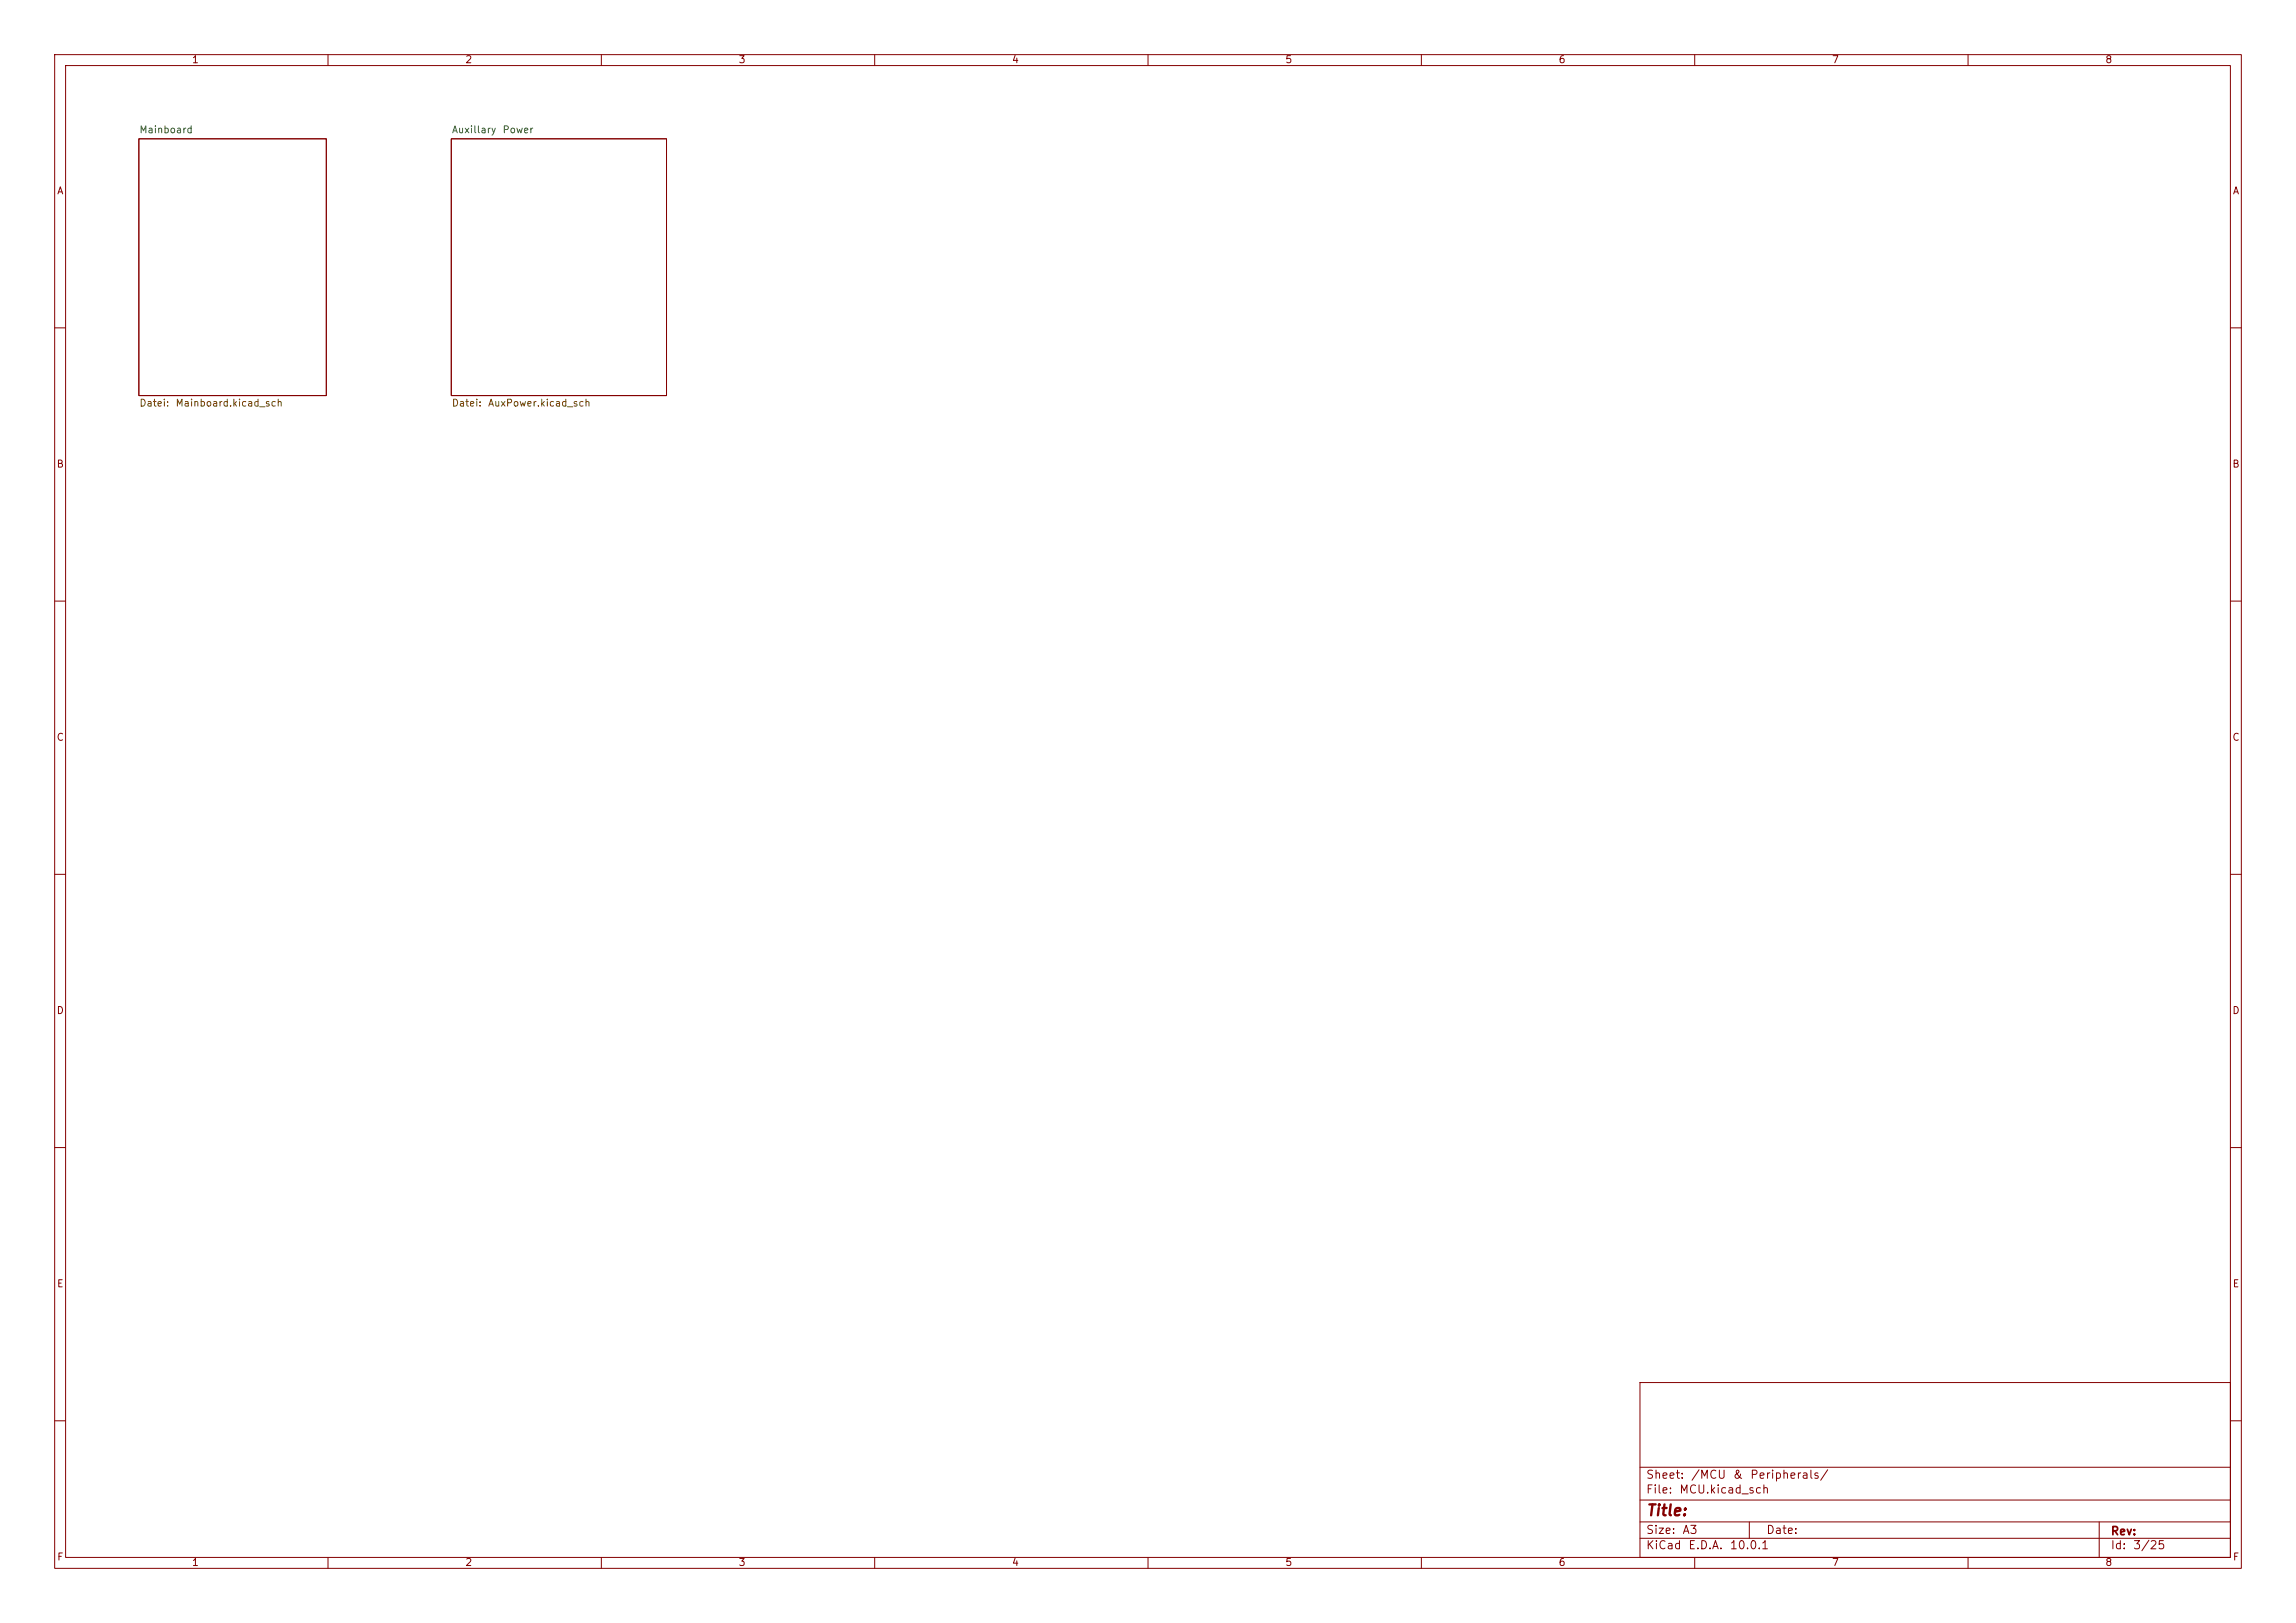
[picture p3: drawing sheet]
<svg xmlns="http://www.w3.org/2000/svg" width="420mm" height="297mm" viewBox="0 0 420 297" stroke-linecap="round" stroke-linejoin="round" font-family="sans-serif">
<defs><g id="words">
<text font-size="2" fill="#840000" x="301" y="277.9">Title:</text>
<g font-size="1.5" fill="#840000">
<text x="301" y="273.7">File:</text>
<text x="301" y="271">Sheet:</text>
<text x="307.1" y="273.7">MCU.kicad_sch</text>
<text x="309.2" y="271">/MCU</text>
<text x="316.9" y="271">&amp;</text>
<text x="320" y="271">Peripherals/</text>
<text x="301" y="281.1">Size:</text>
<text x="307.6" y="281.1">A3</text>
<text x="323" y="281.1">Date:</text>
<text x="386" y="281.3">Rev:</text>
<text x="301" y="283.9">KiCad</text>
<text x="308.7" y="283.9">E.D.A.</text>
<text x="316.3" y="283.9">10.0.1</text>
<text x="386" y="283.9">Id:</text>
<text x="390.1" y="283.9">3/25</text>
</g>
<g font-size="1.3" fill="#840000">
<text x="35" y="11.9">1</text>
<text x="85" y="11.9">2</text>
<text x="135" y="11.9">3</text>
<text x="185" y="11.9">4</text>
<text x="235" y="11.9">5</text>
<text x="285" y="11.9">6</text>
<text x="335" y="11.9">7</text>
<text x="385" y="11.9">8</text>
<text x="10.3" y="35.9">A</text>
<text x="408.3" y="35.9">A</text>
<text x="10.3" y="85.9">B</text>
<text x="408.2" y="85.9">B</text>
<text x="10.3" y="135.9">C</text>
<text x="408.2" y="135.9">C</text>
<text x="10.3" y="185.9">D</text>
<text x="408.2" y="185.9">D</text>
<text x="10.3" y="235.9">E</text>
<text x="408.3" y="235.9">E</text>
<text x="10.3" y="285.9">F</text>
<text x="35" y="286.9">1</text>
<text x="85" y="286.9">2</text>
<text x="135" y="286.9">3</text>
<text x="185" y="286.9">4</text>
<text x="235" y="286.9">5</text>
<text x="285" y="286.9">6</text>
<text x="335" y="286.9">7</text>
<text x="385" y="286.9">8</text>
<text x="408.3" y="285.9">F</text>
</g>
<g font-size="1.3" fill="#006464">
<text x="25.4" y="24.7">Mainboard</text>
<text x="82.5" y="24.7">Auxillary</text>
<text x="91.8" y="24.7">Power</text>
</g>
<g font-size="1.3" fill="#725600">
<text x="25.4" y="74.7">Datei:</text>
<text x="32" y="74.7">Mainboard.kicad_sch</text>
<text x="82.5" y="74.7">Datei:</text>
<text x="89.2" y="74.7">AuxPower.kicad_sch</text>
</g>
</g></defs>
<g fill="none" stroke="#840000" stroke-width=".18">
<path d="M10 10h400v277h-400zM12 12h396v273h-396zM60 10v2M110 10v2M160 10v2M210 10v2M260 10v2M310 10v2M360 10v2M25.4 25.4h34.3v47h-34.3zM82.5 25.4h39.4v47h-39.4zM10 60h2"/>
<path d="M408 60h2M10 110h2M408 110h2M10 160h2M408 160h2M10 210h2M408 210h2M300 253h108v32h-108zM10 260h2M300 278.5h108M300 274.5h108M300 268.5h108"/>
<path d="M320 278.5v3M384 278.5v6.5M408 260h2M60 285v2M110 285v2M160 285v2M210 285v2M260 285v2M300 281.5h108M310 285v2M360 285v2"/>
</g>
<use href="#words"/>
</svg>
